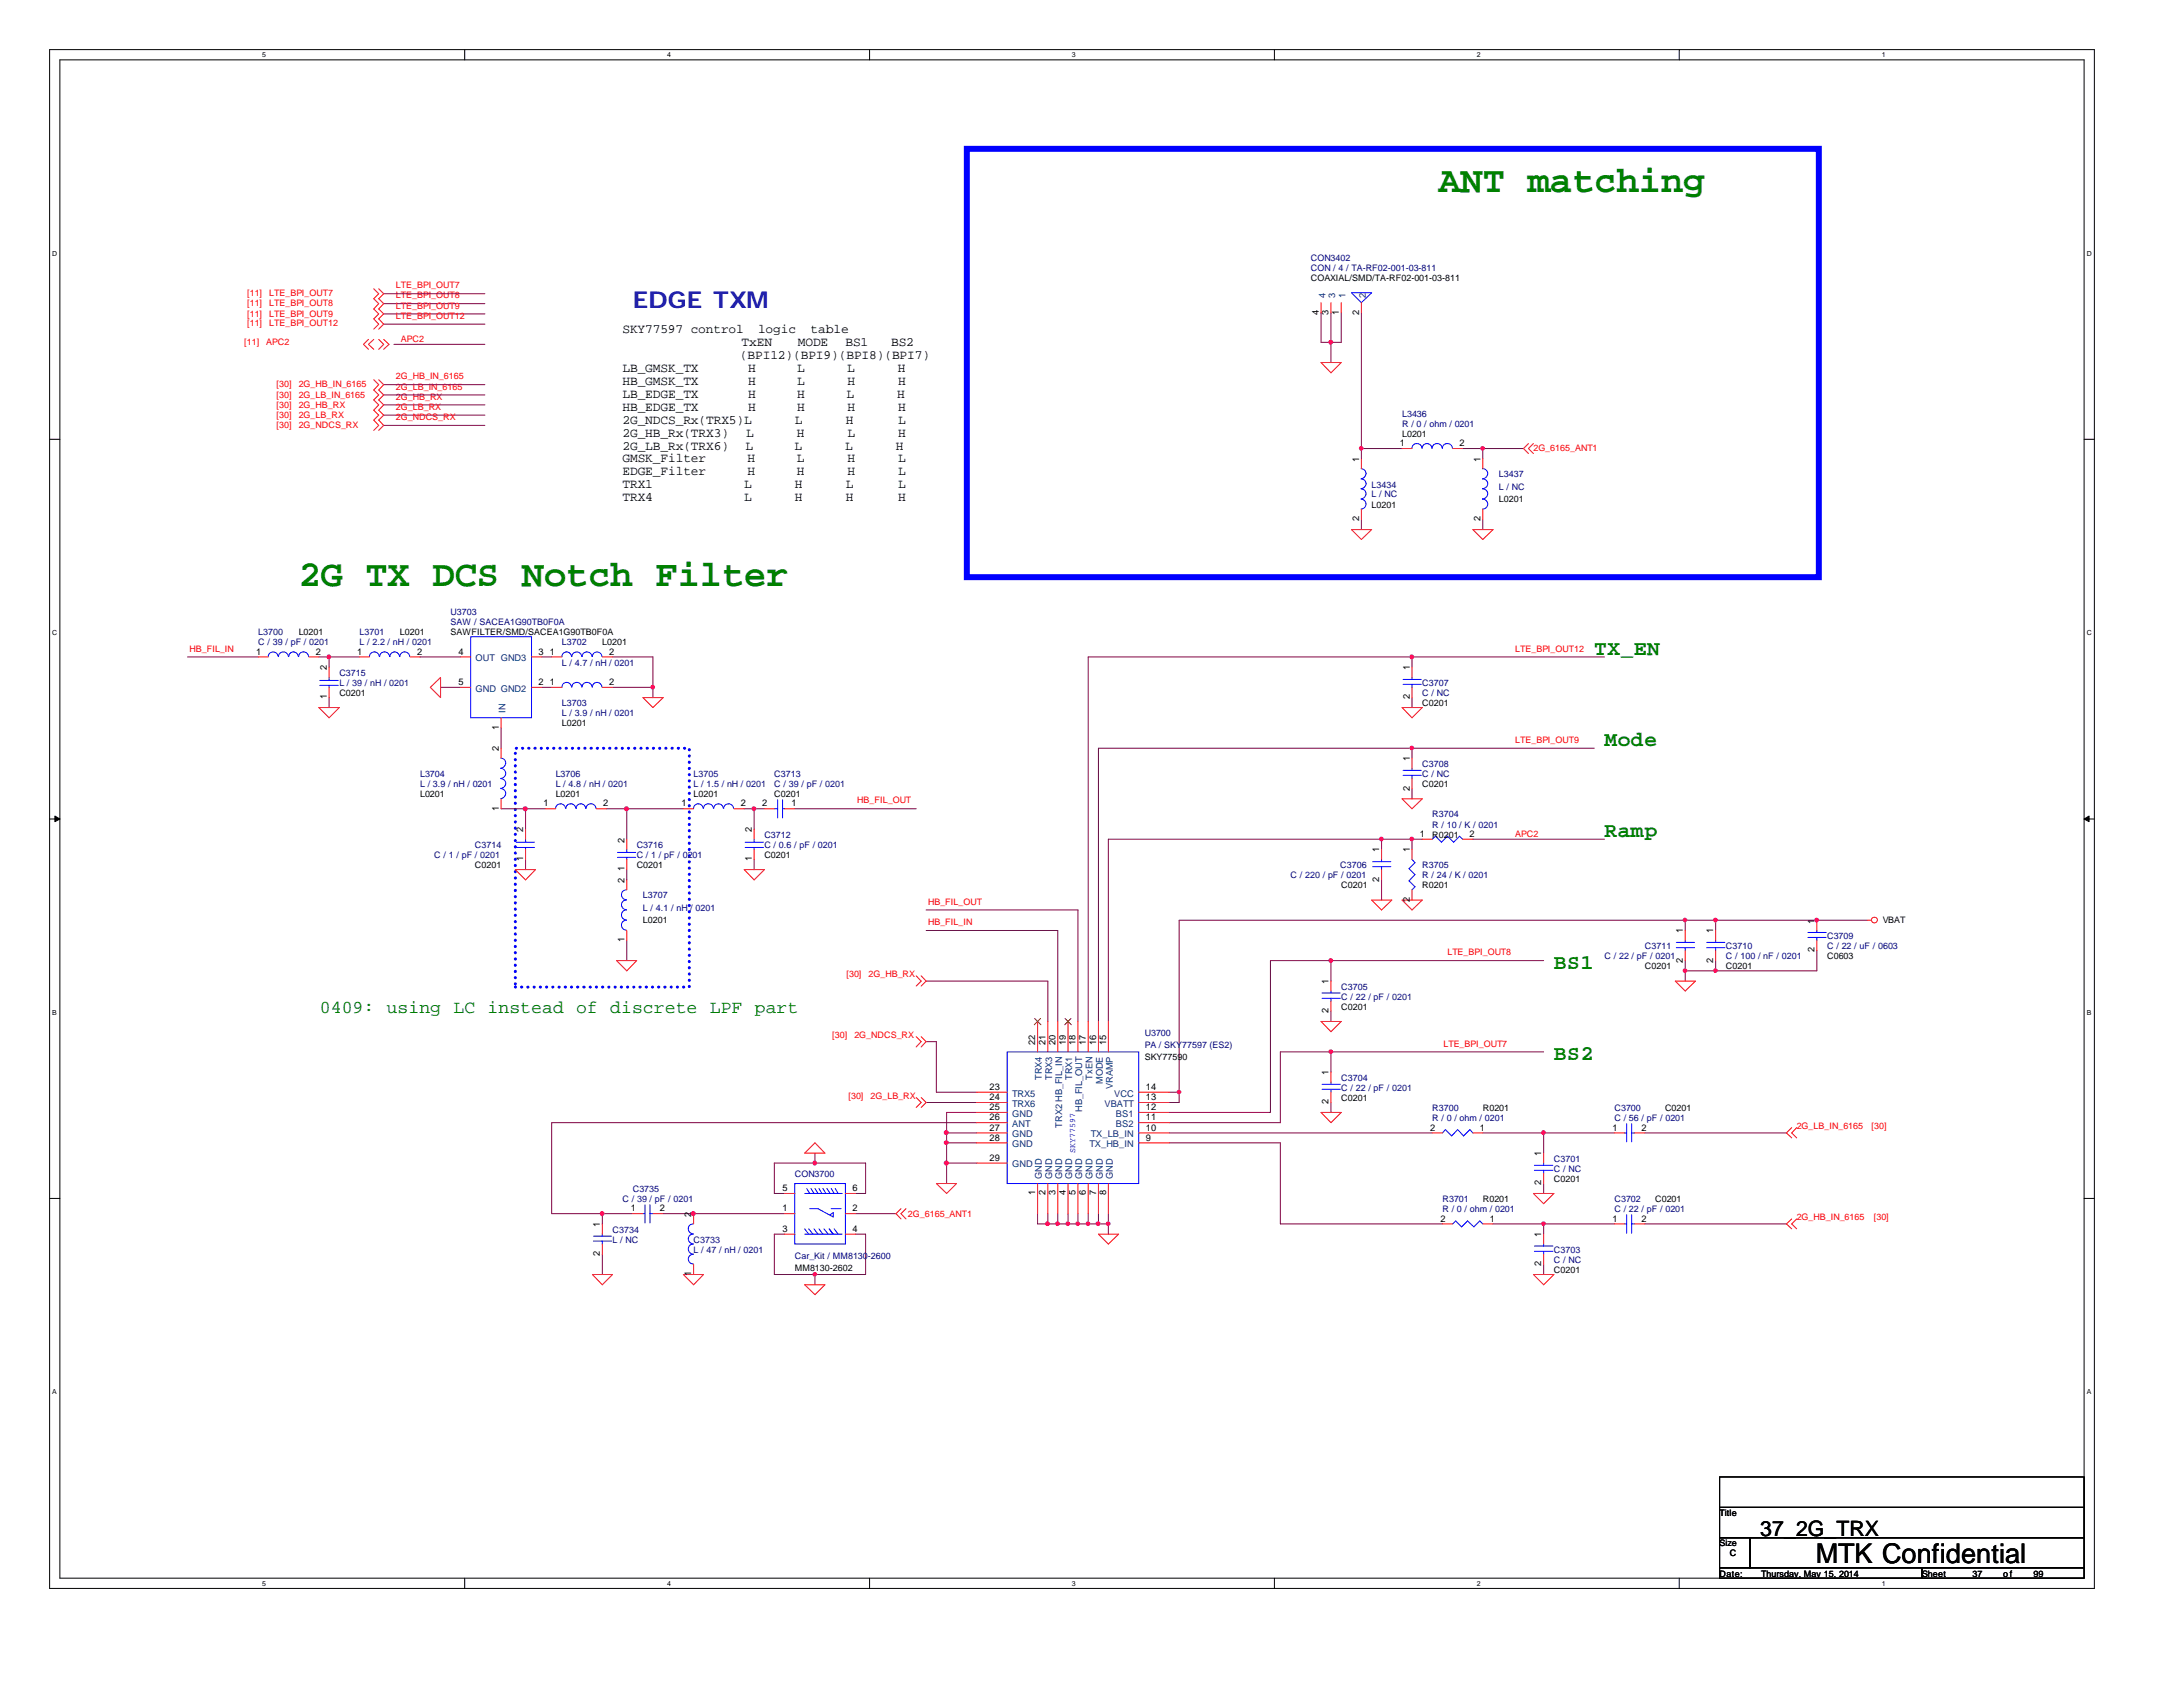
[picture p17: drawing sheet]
<svg xmlns="http://www.w3.org/2000/svg" width="279mm" height="216mm" viewBox="0 0 279 216" stroke-linecap="round" stroke-linejoin="round" font-family="sans-serif">
<defs><g id="words">
<g font-size="4.7" fill="#008000">
<text x="184.1" y="24.6">ANT matching</text>
<text x="38.2" y="75.1">2G TX DCS Notch Filter</text>
</g>
<text font-size="3.5" x="232.4" y="200">MTK Confidential</text>
<text font-size="3" fill="#0000a0" x="81" y="39.4">EDGE TXM</text>
<g font-size="2.7" fill="#008000">
<text x="204" y="83.8">TX_EN</text>
<text x="205.4" y="95.5">Mode</text>
<text x="205.4" y="107.1">Ramp</text>
<text x="198.9" y="124">BS1</text>
<text x="198.9" y="135.6">BS2</text>
</g>
<text font-size="2.7" x="225.3" y="196.6">37_2G_TRX</text>
<text font-size="2.3" fill="#008000" x="40.9" y="129.7">0409: using LC instead of discrete LPF part</text>
<g font-size="1.7">
<text x="79.7" y="42.7">SKY77597 control</text>
<text x="79.7" y="47.6">LB_GMSK_TX</text>
<text x="94.7" y="46">(BPI12)(BPI9)(BPI8)(BPI7)</text>
<text x="94.9" y="44.3">TxEN</text>
<text x="95.8" y="47.6">H</text>
<text x="97" y="42.7">logic</text>
<text x="102" y="47.6">L</text>
<text x="102.1" y="44.3">MODE</text>
<text x="103.7" y="42.7">table</text>
<text x="108.2" y="44.3">BS1</text>
<text x="108.4" y="47.6">L</text>
<text x="114" y="44.3">BS2</text>
<text x="114.9" y="47.6">H</text>
<text x="79.7" y="49.3">HB_GMSK_TX</text>
<text x="79.7" y="50.9">LB_EDGE_TX</text>
<text x="79.7" y="52.6">HB_EDGE_TX</text>
<text x="95.8" y="49.3">H</text>
<text x="95.8" y="50.9">H</text>
<text x="95.8" y="52.6">H</text>
<text x="102" y="49.3">L</text>
<text x="102" y="50.9">H</text>
<text x="102" y="52.6">H</text>
<text x="108.3" y="50.9">L</text>
<text x="108.5" y="49.3">H</text>
<text x="108.5" y="52.6">H</text>
<text x="114.8" y="50.9">H</text>
<text x="114.9" y="49.3">H</text>
<text x="114.9" y="52.6">H</text>
<text x="79.7" y="54.2">2G_NDCS_Rx(TRX5)L</text>
<text x="79.7" y="55.9">2G_HB_Rx(TRX3)</text>
<text x="79.7" y="57.5">2G_LB_Rx(TRX6)</text>
<text x="79.7" y="59.2">GMSK_Filter</text>
<text x="95.4" y="57.5">L</text>
<text x="95.5" y="55.9">L</text>
<text x="95.7" y="59.2">H</text>
<text x="101.7" y="57.5">L</text>
<text x="101.7" y="54.2">L</text>
<text x="102" y="55.9">H</text>
<text x="102" y="59.2">L</text>
<text x="108.2" y="57.5">L</text>
<text x="108.2" y="54.2">H</text>
<text x="108.5" y="55.9">L</text>
<text x="108.5" y="59.2">H</text>
<text x="114.6" y="57.5">H</text>
<text x="114.9" y="54.2">L</text>
<text x="114.9" y="55.9">H</text>
<text x="114.9" y="59.2">L</text>
<text x="79.7" y="60.8">EDGE_Filter</text>
<text x="79.7" y="62.5">TRX1</text>
<text x="79.7" y="64.1">TRX4</text>
<text x="95.2" y="62.5">L</text>
<text x="95.2" y="64.1">L</text>
<text x="95.7" y="60.8">H</text>
<text x="101.7" y="62.5">H</text>
<text x="101.7" y="64.1">H</text>
<text x="102" y="60.8">H</text>
<text x="108.2" y="62.5">L</text>
<text x="108.2" y="64.1">H</text>
<text x="108.5" y="60.8">H</text>
<text x="114.9" y="62.5">L</text>
<text x="114.9" y="64.1">H</text>
<text x="114.9" y="60.8">L</text>
</g>
<g font-size="1.2">
<text x="168.8" y="40.3" transform="rotate(-90 168.8 40.3)">4</text>
<text x="170.1" y="40.3" transform="rotate(-90 170.1 40.3)">3</text>
<text x="171.4" y="40.3" transform="rotate(-90 171.4 40.3)">1</text>
<text x="173.9" y="40.3" transform="rotate(-90 173.9 40.3)">2</text>
<text x="173.9" y="59.1" transform="rotate(-90 173.9 59.1)">1</text>
<text x="179.2" y="57.1">1</text>
<text x="186.8" y="57.1">2</text>
<text x="189.5" y="59.1" transform="rotate(-90 189.5 59.1)">1</text>
<text x="173.9" y="66.7" transform="rotate(-90 173.9 66.7)">2</text>
<text x="189.5" y="66.7" transform="rotate(-90 189.5 66.7)">2</text>
<text x="32.8" y="83.8">1</text>
<text x="40.4" y="83.8">2</text>
<text x="45.7" y="83.8">1</text>
<text x="53.4" y="83.8">2</text>
<text x="58.7" y="83.8">4</text>
<text x="68.9" y="83.8">3</text>
<text x="70.4" y="83.8">1</text>
<text x="78" y="83.8">2</text>
<text x="41.8" y="89.5" transform="rotate(-90 41.8 89.5)">1</text>
<text x="41.8" y="85.8" transform="rotate(-90 41.8 85.8)">2</text>
<text x="58.7" y="87.7">5</text>
<text x="68.9" y="87.7">2</text>
<text x="70.4" y="87.7">1</text>
<text x="78" y="87.7">2</text>
<text x="180.4" y="89.5" transform="rotate(-90 180.4 89.5)">2</text>
<text x="180.4" y="85.8" transform="rotate(-90 180.4 85.8)">1</text>
<text x="63.8" y="93.4" transform="rotate(-90 63.8 93.4)">1</text>
<text x="63.8" y="96.1" transform="rotate(-90 63.8 96.1)">2</text>
<text x="180.4" y="101.2" transform="rotate(-90 180.4 101.2)">2</text>
<text x="180.4" y="97.5" transform="rotate(-90 180.4 97.5)">1</text>
<text x="63.8" y="103.8" transform="rotate(-90 63.8 103.8)">1</text>
<text x="67" y="106.5" transform="rotate(-90 67 106.5)">2</text>
<text x="69.6" y="103.2">1</text>
<text x="77.2" y="103.2">2</text>
<text x="79.9" y="107.8" transform="rotate(-90 79.9 107.8)">2</text>
<text x="87.2" y="103.2">1</text>
<text x="94.8" y="103.2">2</text>
<text x="96.2" y="106.5" transform="rotate(-90 96.2 106.5)">2</text>
<text x="97.5" y="103.2">2</text>
<text x="101.3" y="103.2">1</text>
<text x="181.7" y="107.1">1</text>
<text x="188.1" y="107.1">2</text>
<text x="67" y="110.2" transform="rotate(-90 67 110.2)">1</text>
<text x="79.9" y="113" transform="rotate(-90 79.9 113)">2</text>
<text x="79.9" y="111.5" transform="rotate(-90 79.9 111.5)">1</text>
<text x="96.2" y="110.2" transform="rotate(-90 96.2 110.2)">1</text>
<text x="176.5" y="112.8" transform="rotate(-90 176.5 112.8)">2</text>
<text x="176.5" y="109.1" transform="rotate(-90 176.5 109.1)">1</text>
<text x="180.4" y="109.1" transform="rotate(-90 180.4 109.1)">1</text>
<text x="180.4" y="115.4" transform="rotate(-90 180.4 115.4)">2</text>
<text x="215.4" y="119.5" transform="rotate(-90 215.4 119.5)">1</text>
<text x="219.3" y="119.5" transform="rotate(-90 219.3 119.5)">1</text>
<text x="232.2" y="118.2" transform="rotate(-90 232.2 118.2)">1</text>
<text x="79.9" y="120.6" transform="rotate(-90 79.9 120.6)">1</text>
<text x="170.1" y="125.9" transform="rotate(-90 170.1 125.9)">1</text>
<text x="215.4" y="123.2" transform="rotate(-90 215.4 123.2)">2</text>
<text x="219.3" y="123.2" transform="rotate(-90 219.3 123.2)">2</text>
<text x="232.2" y="121.9" transform="rotate(-90 232.2 121.9)">2</text>
<text x="170.1" y="129.7" transform="rotate(-90 170.1 129.7)">2</text>
<text x="132.5" y="133.7" transform="rotate(-90 132.5 133.7)">22</text>
<text x="133.8" y="133.7" transform="rotate(-90 133.8 133.7)">21</text>
<text x="135.1" y="133.7" transform="rotate(-90 135.1 133.7)">20</text>
<text x="136.4" y="133.7" transform="rotate(-90 136.4 133.7)">19</text>
<text x="137.7" y="133.7" transform="rotate(-90 137.7 133.7)">18</text>
<text x="139" y="133.7" transform="rotate(-90 139 133.7)">17</text>
<text x="140.3" y="133.7" transform="rotate(-90 140.3 133.7)">16</text>
<text x="141.6" y="133.7" transform="rotate(-90 141.6 133.7)">15</text>
<text x="170.1" y="137.6" transform="rotate(-90 170.1 137.6)">1</text>
<text x="126.7" y="139.5">23</text>
<text x="126.7" y="140.8">24</text>
<text x="126.7" y="142.1">25</text>
<text x="126.7" y="143.4">26</text>
<text x="146.6" y="143.4">11</text>
<text x="146.6" y="142.1">12</text>
<text x="146.6" y="140.8">13</text>
<text x="146.6" y="139.5">14</text>
<text x="170.1" y="141.3" transform="rotate(-90 170.1 141.3)">2</text>
<text x="126.7" y="144.7">27</text>
<text x="126.7" y="146">28</text>
<text x="126.7" y="148.5">29</text>
<text x="146.6" y="146">9</text>
<text x="146.6" y="144.7">10</text>
<text x="183" y="144.7">2</text>
<text x="189.4" y="144.7">1</text>
<text x="197.3" y="148" transform="rotate(-90 197.3 148)">1</text>
<text x="206.4" y="144.7">1</text>
<text x="210.1" y="144.7">2</text>
<text x="80.7" y="155">1</text>
<text x="84.5" y="155">2</text>
<text x="88.5" y="155.7" transform="rotate(-90 88.5 155.7)">2</text>
<text x="100.2" y="155">1</text>
<text x="100.2" y="152.4">5</text>
<text x="109.1" y="155">2</text>
<text x="109.1" y="152.4">6</text>
<text x="132.5" y="153" transform="rotate(-90 132.5 153)">1</text>
<text x="133.8" y="153" transform="rotate(-90 133.8 153)">2</text>
<text x="135.1" y="153" transform="rotate(-90 135.1 153)">3</text>
<text x="136.4" y="153" transform="rotate(-90 136.4 153)">4</text>
<text x="137.7" y="153" transform="rotate(-90 137.7 153)">5</text>
<text x="139" y="153" transform="rotate(-90 139 153)">6</text>
<text x="140.3" y="153" transform="rotate(-90 140.3 153)">7</text>
<text x="141.6" y="153" transform="rotate(-90 141.6 153)">8</text>
<text x="197.3" y="151.7" transform="rotate(-90 197.3 151.7)">2</text>
<text x="76.8" y="160.7" transform="rotate(-90 76.8 160.7)">2</text>
<text x="76.8" y="157.1" transform="rotate(-90 76.8 157.1)">1</text>
<text x="100.2" y="157.6">3</text>
<text x="109.1" y="157.6">4</text>
<text x="184.4" y="156.3">2</text>
<text x="190.7" y="156.3">1</text>
<text x="197.3" y="158.3" transform="rotate(-90 197.3 158.3)">1</text>
<text x="206.4" y="156.3">1</text>
<text x="210.1" y="156.3">2</text>
<text x="88.5" y="163.3" transform="rotate(-90 88.5 163.3)">1</text>
<text x="197.3" y="162.1" transform="rotate(-90 197.3 162.1)">2</text>
</g>
<g font-size="1.2" fill="#004080">
<text x="169.6" y="38.1" transform="rotate(-90 169.6 38.1)">4</text>
<text x="170.9" y="38.1" transform="rotate(-90 170.9 38.1)">3</text>
<text x="172.2" y="38.1" transform="rotate(-90 172.2 38.1)">1</text>
<text x="174.8" y="38.1" transform="rotate(-90 174.8 38.1)">2</text>
<text x="60.9" y="84.6">OUT GND3</text>
<text x="60.9" y="88.5">GND GND2</text>
<text x="64.7" y="91.2" transform="rotate(-90 64.7 91.2)">IN</text>
<text x="129.5" y="140.3">TRX5</text>
<text x="129.5" y="141.6">TRX6</text>
<text x="129.5" y="142.9">GND</text>
<text x="133.3" y="138.2" transform="rotate(-90 133.3 138.2)">TRX4</text>
<text x="134.7" y="138.2" transform="rotate(-90 134.7 138.2)">TRX3</text>
<text x="137.2" y="138.2" transform="rotate(-90 137.2 138.2)">TRX1</text>
<text x="138.5" y="142.3" transform="rotate(-90 138.5 142.3)">HB_FIL_OUT</text>
<text x="139.8" y="138.2" transform="rotate(-90 139.8 138.2)">TxEN</text>
<text x="141.1" y="138.7" transform="rotate(-90 141.1 138.7)">MODE</text>
<text x="141.4" y="141.6">VBATT</text>
<text x="142.4" y="139.4" transform="rotate(-90 142.4 139.4)">VRAMP</text>
<text x="142.6" y="140.3">VCC</text>
<text x="142.8" y="142.9">BS1</text>
<text x="129.5" y="144.2">ANT</text>
<text x="129.5" y="145.5">GND</text>
<text x="129.5" y="146.8">GND</text>
<text x="129.5" y="149.4">GND</text>
<text x="135.9" y="144.3" transform="rotate(-90 135.9 144.3)">TRX2 HB_FIL_IN</text>
<text x="139.4" y="146.8">TX_HB_IN</text>
<text x="139.6" y="145.5">TX_LB_IN</text>
<text x="142.8" y="144.2">BS2</text>
<text x="133.3" y="150.8" transform="rotate(-90 133.3 150.8)">GND</text>
<text x="134.7" y="150.8" transform="rotate(-90 134.7 150.8)">GND</text>
<text x="135.9" y="150.8" transform="rotate(-90 135.9 150.8)">GND</text>
<text x="137.2" y="150.8" transform="rotate(-90 137.2 150.8)">GND</text>
<text x="138.5" y="150.8" transform="rotate(-90 138.5 150.8)">GND</text>
<text x="139.8" y="150.8" transform="rotate(-90 139.8 150.8)">GND</text>
<text x="141.1" y="150.8" transform="rotate(-90 141.1 150.8)">GND</text>
<text x="142.4" y="150.8" transform="rotate(-90 142.4 150.8)">GND</text>
</g>
<g font-size="1.1" fill="#000080">
<text x="167.8" y="33.4">CON3402</text>
<text x="167.8" y="34.7">CON / 4 / TA-RF02-001-03-811</text>
<text x="179.5" y="53.3">L3436</text>
<text x="179.5" y="54.6">R / 0 / ohm / 0201</text>
<text x="175.6" y="62.4">L3434</text>
<text x="175.6" y="63.7">L / NC</text>
<text x="191.9" y="61.1">L3437</text>
<text x="191.9" y="62.7">L / NC</text>
<text x="33.1" y="81.3">L3700</text>
<text x="33.1" y="82.6">C / 39 / pF / 0201</text>
<text x="46" y="81.3">L3701</text>
<text x="46" y="82.6">L / 2.2 / nH / 0201</text>
<text x="57.7" y="78.7">U3703</text>
<text x="57.7" y="80">SAW / SACEA1G90TB0F0A</text>
<text x="71.9" y="82.6">L3702</text>
<text x="43.4" y="86.5">C3715</text>
<text x="43.4" y="87.8">L / 39 / nH / 0201</text>
<text x="71.9" y="85.2">L / 4.7 / nH / 0201</text>
<text x="182" y="87.8">C3707</text>
<text x="182" y="89.1">C / NC</text>
<text x="71.9" y="90.4">L3703</text>
<text x="71.9" y="91.7">L / 3.9 / nH / 0201</text>
<text x="53.8" y="99.4">L3704</text>
<text x="53.8" y="100.8">L / 3.9 / nH / 0201</text>
<text x="71.1" y="99.4">L3706</text>
<text x="71.1" y="100.8">L / 4.8 / nH / 0201</text>
<text x="88.8" y="99.4">L3705</text>
<text x="88.8" y="100.8">L / 1.5 / nH / 0201</text>
<text x="99.1" y="99.4">C3713</text>
<text x="99.1" y="100.8">C / 39 / pF / 0201</text>
<text x="182" y="98.1">C3708</text>
<text x="182" y="99.4">C / NC</text>
<text x="97.8" y="107.2">C3712</text>
<text x="183.3" y="104.6">R3704</text>
<text x="183.3" y="105.9">R / 10 / K / 0201</text>
<text x="55.6" y="109.8">C / 1 / pF / 0201</text>
<text x="60.8" y="108.5">C3714</text>
<text x="81.5" y="108.5">C3716</text>
<text x="81.5" y="109.8">C / 1 / pF / 0201</text>
<text x="97.8" y="108.5">C / 0.6 / pF / 0201</text>
<text x="165.2" y="112.4">C / 220 / pF / 0201</text>
<text x="171.5" y="111.1">C3706</text>
<text x="182" y="111.1">R3705</text>
<text x="182" y="112.4">R / 24 / K / 0201</text>
<text x="82.3" y="115">L3707</text>
<text x="82.3" y="116.5">L / 4.1 / nH</text>
<text x="88.4" y="116.5">/ 0201</text>
<text x="205.4" y="122.8">C / 22 / pF / 0201</text>
<text x="210.5" y="121.5">C3711</text>
<text x="220.9" y="121.5">C3710</text>
<text x="220.9" y="122.8">C / 100 / nF / 0201</text>
<text x="233.8" y="120.2">C3709</text>
<text x="233.8" y="121.5">C / 22 / uF / 0603</text>
<text x="171.7" y="126.7">C3705</text>
<text x="171.7" y="127.9">C / 22 / pF / 0201</text>
<text x="146.5" y="132.6">U3700</text>
<text x="146.5" y="134.2">PA / SKY77597 (ES2)</text>
<text x="171.7" y="138.3">C3704</text>
<text x="171.7" y="139.6">C / 22 / pF / 0201</text>
<text x="183.3" y="142.2">R3700</text>
<text x="183.3" y="143.5">R / 0 / ohm / 0201</text>
<text x="206.6" y="142.2">C3700</text>
<text x="206.6" y="143.5">C / 56 / pF / 0201</text>
<text x="198.9" y="148.7">C3701</text>
<text x="198.9" y="149.9">C / NC</text>
<text x="79.7" y="153.8">C / 39 / pF / 0201</text>
<text x="81" y="152.6">C3735</text>
<text x="101.7" y="150.6">CON3700</text>
<text x="184.6" y="153.8">R3701</text>
<text x="184.6" y="155.2">R / 0 / ohm / 0201</text>
<text x="206.6" y="153.8">C3702</text>
<text x="206.6" y="155.2">C / 22 / pF / 0201</text>
<text x="78.4" y="157.7">C3734</text>
<text x="78.4" y="159">L / NC</text>
<text x="88.8" y="159">C3733</text>
<text x="88.8" y="160.3">L / 47 / nH / 0201</text>
<text x="101.7" y="161.1">Car_Kit / MM8130-2600</text>
<text x="198.9" y="160.3">C3703</text>
<text x="198.9" y="161.6">C / NC</text>
</g>
<g font-size="1.1">
<text x="167.8" y="36">COAXIAL/SMD/TA-RF02-001-03-811</text>
<text x="179.5" y="55.9">L0201</text>
<text x="175.6" y="65">L0201</text>
<text x="191.9" y="64.2">L0201</text>
<text x="38.2" y="81.3">L0201</text>
<text x="51.2" y="81.3">L0201</text>
<text x="57.7" y="81.3">SAWFILTER/SMD/SACEA1G90TB0F0A</text>
<text x="77.1" y="82.6">L0201</text>
<text x="43.4" y="89.1">C0201</text>
<text x="71.9" y="93">L0201</text>
<text x="182" y="90.4">C0201</text>
<text x="182" y="100.8">C0201</text>
<text x="53.8" y="102">L0201</text>
<text x="71.1" y="102">L0201</text>
<text x="88.8" y="102">L0201</text>
<text x="99.1" y="102">C0201</text>
<text x="183.3" y="107.2">R0201</text>
<text x="60.8" y="111.1">C0201</text>
<text x="81.5" y="111.1">C0201</text>
<text x="97.8" y="109.8">C0201</text>
<text x="171.7" y="113.7">C0201</text>
<text x="182" y="113.7">R0201</text>
<text x="82.3" y="118.1">L0201</text>
<text x="241" y="118.1">VBAT</text>
<text x="210.5" y="124">C0201</text>
<text x="220.9" y="124">C0201</text>
<text x="233.8" y="122.8">C0603</text>
<text x="171.7" y="129.2">C0201</text>
<text x="146.5" y="135.7">SKY77590</text>
<text x="171.7" y="140.9">C0201</text>
<text x="189.8" y="142.2">R0201</text>
<text x="213.1" y="142.2">C0201</text>
<text x="189.8" y="153.8">R0201</text>
<text x="198.9" y="151.3">C0201</text>
<text x="211.8" y="153.8">C0201</text>
<text x="101.7" y="162.6">MM8130-2602</text>
<text x="198.9" y="162.9">C0201</text>
<text x="220.1" y="194">Title</text>
<text x="220.1" y="197.9">Size</text>
<text x="220.1" y="201.8">Date:</text>
<text x="221.4" y="199.2">C</text>
<text x="225.4" y="201.8">Thursday, May 15, 2014</text>
<text x="246" y="201.8">Sheet</text>
<text x="252.5" y="201.8">37</text>
<text x="256.4" y="201.8">o f</text>
<text x="260.3" y="201.8">99</text>
</g>
<g font-size="1.1" fill="#f00">
<text x="31.6" y="37.9">[11]</text>
<text x="31.6" y="39.2">[11]</text>
<text x="31.6" y="41.8">[11]</text>
<text x="31.6" y="40.5">[11]</text>
<text x="34.5" y="37.9">LTE_BPI_OUT7</text>
<text x="34.5" y="39.2">LTE_BPI_OUT8</text>
<text x="34.5" y="41.8">LTE_BPI_OUT12</text>
<text x="34.5" y="40.5">LTE_BPI_OUT9</text>
<text x="50.7" y="38.2">LTE_BPI_OUT8</text>
<text x="50.7" y="39.5">LTE_BPI_OUT9</text>
<text x="50.7" y="40.8">LTE_BPI_OUT12</text>
<text x="50.7" y="36.9">LTE_BPI_OUT7</text>
<text x="31.2" y="44.1">[11]</text>
<text x="34.1" y="44.1">APC2</text>
<text x="51.3" y="43.8">APC2</text>
<text x="35.4" y="52.2">[30]</text>
<text x="35.4" y="53.5">[30]</text>
<text x="35.4" y="50.9">[30]</text>
<text x="35.4" y="49.6">[30]</text>
<text x="38.2" y="52.2">2G_HB_RX</text>
<text x="38.2" y="53.5">2G_LB_RX</text>
<text x="38.2" y="50.9">2G_LB_IN_6165</text>
<text x="38.2" y="49.6">2G_HB_IN_6165</text>
<text x="50.7" y="51.1">2G_HB_RX</text>
<text x="50.7" y="52.5">2G_LB_RX</text>
<text x="50.7" y="53.8">2G_NDCS_RX</text>
<text x="50.7" y="49.9">2G_LB_IN_6165</text>
<text x="50.7" y="48.6">2G_HB_IN_6165</text>
<text x="35.4" y="54.7">[30]</text>
<text x="38.2" y="54.7">2G_NDCS_RX</text>
<text x="196.3" y="57.7">2G_6165_ANT1</text>
<text x="24.3" y="83.4">HB_FIL_IN</text>
<text x="193.9" y="83.4">LTE_BPI_OUT12</text>
<text x="193.9" y="95.1">LTE_BPI_OUT9</text>
<text x="109.7" y="102.8">HB_FIL_OUT</text>
<text x="193.9" y="107.1">APC2</text>
<text x="118.8" y="115.8">HB_FIL_OUT</text>
<text x="118.8" y="118.4">HB_FIL_IN</text>
<text x="108.3" y="125.1">[30]</text>
<text x="111.2" y="125.1">2G_HB_RX</text>
<text x="185.3" y="122.3">LTE_BPI_OUT8</text>
<text x="106.5" y="132.8">[30]</text>
<text x="109.3" y="132.8">2G_NDCS_RX</text>
<text x="184.7" y="133.9">LTE_BPI_OUT7</text>
<text x="108.6" y="140.6">[30]</text>
<text x="111.4" y="140.6">2G_LB_RX</text>
<text x="230" y="144.5">2G_LB_IN_6165</text>
<text x="239.5" y="144.5">[30]</text>
<text x="116.2" y="155.8">2G_6165_ANT1</text>
<text x="230" y="156.2">2G_HB_IN_6165</text>
<text x="239.8" y="156.2">[30]</text>
</g>
<text font-size="1.1" fill="#00f" x="137.6" y="147.6" transform="rotate(-90 137.6 147.6)">SKY77597</text>
<g font-size=".9">
<text x="33.6" y="7.3">5</text>
<text x="85.4" y="7.3">4</text>
<text x="137.2" y="7.3">3</text>
<text x="189" y="7.3">2</text>
<text x="240.8" y="7.3">1</text>
<text x="6.7" y="32.7">D</text>
<text x="267.1" y="32.7">D</text>
<text x="6.7" y="81.3">C</text>
<text x="267.1" y="81.3">C</text>
<text x="6.7" y="129.9">B</text>
<text x="267.1" y="129.9">B</text>
<text x="6.7" y="178.4">A</text>
<text x="267.1" y="178.4">A</text>
<text x="33.6" y="202.9">5</text>
<text x="85.4" y="202.9">4</text>
<text x="137.2" y="202.9">3</text>
<text x="189" y="202.9">2</text>
<text x="240.8" y="202.9">1</text>
</g>
</g></defs>
<path d="M6.3 6.3h261.8v197h-261.8zM7.7 7.7h259v194.3h-259z" fill="none" stroke="#000" stroke-width=".13"/>
<g fill="#fff">
<path d="M33.6 6.5h.5v1h-.5z"/>
<path d="M33.6 202.1h.5v1.1h-.5z"/>
</g>
<path d="M59.5 6.3v1.4M59.5 202v1.3" fill="none" stroke="#000" stroke-width=".13"/>
<g fill="#fff">
<path d="M85.4 6.5h.5v1h-.5z"/>
<path d="M85.4 202.1h.5v1.1h-.5z"/>
</g>
<path d="M111.3 6.3v1.4M111.3 202v1.3" fill="none" stroke="#000" stroke-width=".13"/>
<g fill="#fff">
<path d="M137.2 6.5h.5v1h-.5z"/>
<path d="M137.2 202.1h.5v1.1h-.5z"/>
</g>
<path d="M163.1 6.3v1.4M163.1 202v1.3" fill="none" stroke="#000" stroke-width=".13"/>
<g fill="#fff">
<path d="M189 6.5h.5v1h-.5z"/>
<path d="M189 202.1h.5v1.1h-.5z"/>
</g>
<path d="M214.9 6.3v1.4M214.9 202v1.3" fill="none" stroke="#000" stroke-width=".13"/>
<g fill="#fff">
<path d="M240.8 6.5h.5v1h-.5z"/>
<path d="M240.8 202.1h.5v1.1h-.5z"/>
<path d="M6.7 31.9h.6v1h-.6z"/>
<path d="M267.1 31.9h.6v1h-.6z"/>
<path d="M6.7 80.5h.6v1h-.6z"/>
<path d="M267.1 80.5h.6v1h-.6z"/>
</g>
<path d="M6.3 56.2h1.4M266.7 56.2h1.4" fill="none" stroke="#000" stroke-width=".13"/>
<g fill="#fff">
<path d="M6.7 129.1h.6v1h-.6z"/>
<path d="M267.1 129.1h.6v1h-.6z"/>
</g>
<path d="M6.3 104.8h1.4M266.7 104.8h1.4" fill="none" stroke="#000" stroke-width=".13"/>
<g fill="#000" stroke="#000" stroke-width=".13">
<path d="M7 104.4l.7 .4-.7 .4z" fill-rule="evenodd"/>
<path d="M266.7 104.8l.7-.4v.8z" fill-rule="evenodd"/>
</g>
<g fill="#fff">
<path d="M6.7 177.6h.5v1h-.5z"/>
<path d="M267.1 177.6h.5v1h-.5z"/>
</g>
<path d="M6.3 153.4h1.4M266.7 153.4h1.4M220.1 189h46.6v3.9h-46.6zM220.1 192.9h46.6v3.9h-46.6zM220.1 196.8h3.9v3.9h-3.9zM224 196.8h42.7v3.9h-42.7zM220.1 200.7h25.9v1.3h-25.9zM246 200.7h20.7v1.3h-20.7z" fill="none" stroke="#000" stroke-width=".13"/>
<path d="M66 95.8h22.2v30.5h-22.2z" fill="none" stroke="#00f" stroke-width=".38" stroke-dasharray="0 .8"/>
<path d="M123.7 19h109.1v54.9h-109.1z" fill="none" stroke="#00f" stroke-width=".76"/>
<g fill="none" stroke="#800040" stroke-width=".13">
<path d="M49.1 38.9h13M49.1 37.6h13M49.1 40.2h13M49.1 41.5h13M49.1 51.8h13M49.1 53.1h13M49.1 54.4h13M49.1 50.5h13M49.1 49.2h13M50.4 44.1h11.7M169.1 40v3.8h2.6v-3.8M170.3 40v6.4"/>
<path d="M174.2 57.4h5.3M174.2 40v18.7M187.2 57.4h7.8M189.8 57.4v1.3M174.2 66.5v1.3M189.8 66.5v1.3M24 84.1h9.1M40.8 84.1h5.2M42.1 84.1v1.3M42.1 89.3v1.3M53.8 84.1h5.2M56.4 88h2.6"/>
<path d="M64.1 93.2v2.6M69.3 84.1h1.3M69.3 88h1.3M78.4 84.1h5.2v5.2M78.4 88h5.2M180.7 84.1v1.3M180.7 89.3v1.3M180.7 95.8v1.2M204 95.8h-63.4v34.9M205.4 84.1h-66.1v46.6M64.1 103.5h5.7M67.3 103.5v2.6"/>
<path d="M67.3 110v1.3M77.6 103.5h9.9M80.2 103.5v3.9M80.2 111.3v1.3M95.2 103.5h2.6M96.5 103.5v2.6M96.5 110v1.3M101.7 103.5h15.6M118.5 116.5h19.5v14.2M118.5 119.1h16.9v11.6M176.8 107.4v1.3M176.8 112.6v2.6"/>
<path d="M180.7 100.9v1.3M180.7 107.4v1.3M182 107.4h-40.1v23.3M188.5 107.4h16.9M215.7 117.8v1.3M219.6 117.8v1.3M239 117.8h-88.1v23.3h-1.3M80.2 120.4v2.5M118.5 125.6h15.6v5.1M118.5 133.3h1.3v6.5h5.2M149.6 139.8h1.3M170.3 122.9v2.7"/>
<path d="M170.3 129.4v1.3M170.3 134.6v2.6M197.6 134.6h-33.7v9.1h-14.3M197.6 122.9h-35v19.5h-13M215.7 122.9v2.7M219.6 122.9v1.3M232.5 121.7v2.5h-16.8M77.1 155.3v1.3M84.9 155.3h15.5M100.4 152.7h-1.3v-3.9h11.7v3.9h-1.3M100.4 157.9h-1.3v5.2h11.7v-5.2h-1.3M104.3 147.6v1.2"/>
<path d="M109.5 155.3h5.2M118.5 141.1h6.5M121.2 145h3.8M121.2 148.8h3.8M121.2 146.3h3.8M125 142.4h-3.8v9.1M125 143.7h-54.4v11.6h10.4M132.8 155.3v1.3h9.1M134.1 155.3v1.3M135.4 155.3v1.3M136.7 155.3v1.3M138 155.3v1.3"/>
<path d="M139.3 155.3v1.3M140.6 155.3v1.3M141.9 155.3v2.6M149.6 145h33.7M149.6 146.3h14.3v10.3h20.7M170.3 141.1v1.3M189.8 145h16.8M191.1 156.6h15.5M197.6 145v2.6M197.6 151.5v1.2M197.6 156.6v1.3M210.5 145h18.1"/>
<path d="M210.5 156.6h18.1M77.1 160.5v2.6M104.3 163.1v1.3M197.6 161.8v1.3"/>
</g>
<g fill="#f0f" stroke="#f0f" stroke-width=".13">
<path d="M170.2 134.4h.3l.1 .2-.1 .2h-.2h-.1z" fill-rule="evenodd"/>
<path d="M170.2 122.7h.1l.2 .1v.3l-.2 .1-.1-.1z" fill-rule="evenodd"/>
<path d="M180.5 107.2h.4v.2v.1l-.2 .1-.2-.1z" fill-rule="evenodd"/>
<path d="M215.5 117.6h.3l.1 .1-.1 .2-.2 .1-.1-.1z" fill-rule="evenodd"/>
<path d="M232.3 117.6h.4v.1v.2l-.2 .1-.2-.1z" fill-rule="evenodd"/>
<path d="M219.4 117.6h.3l.1 .1-.1 .2-.2 .1-.1-.1z" fill-rule="evenodd"/>
<path d="M219.4 124.1h.3l.1 .1-.1 .2-.2 .1-.1-.1z" fill-rule="evenodd"/>
<path d="M215.5 124.1h.3l.1 .1-.1 .2-.2 .1-.1-.1z" fill-rule="evenodd"/>
<path d="M150.7 139.6h.4v.1v.2l-.2 .1-.2-.1z" fill-rule="evenodd"/>
<path d="M180.5 83.9l.2-.1 .2 .1v.3l-.2 .1-.2-.1z" fill-rule="evenodd"/>
<path d="M180.5 95.6h.4v.1v.2l-.2 .1-.2-.1z" fill-rule="evenodd"/>
<path d="M141.7 156.4h.3l.1 .2-.1 .2h-.2h-.1z" fill-rule="evenodd"/>
<path d="M137.8 156.4h.3l.1 .2-.1 .2h-.2h-.1z" fill-rule="evenodd"/>
<path d="M136.5 156.4h.3l.1 .2-.1 .2h-.1h-.2z" fill-rule="evenodd"/>
<path d="M139.1 156.4h.3l.1 .2-.1 .2h-.2h-.1z" fill-rule="evenodd"/>
<path d="M135.2 156.4h.3l.1 .2-.1 .2h-.2h-.1z" fill-rule="evenodd"/>
<path d="M76.9 155.1h.1l.3 .1-.1 .3-.2 .1-.1-.1z" fill-rule="evenodd"/>
<path d="M170.2 43.6h.3l.1 .2-.1 .1-.2 .1-.1-.1z" fill-rule="evenodd"/>
<path d="M170.2 43.6h.3l.1 .2-.1 .1-.2 .1-.1-.1z" fill-rule="evenodd"/>
<path d="M174 57.2h.4l.1 .2-.1 .1-.2 .1-.2-.1z" fill-rule="evenodd"/>
<path d="M189.6 57.2h.3l.1 .2-.1 .1-.2 .1-.1-.1z" fill-rule="evenodd"/>
<path d="M104.1 148.7l.2-.1 .2 .1-.1 .3-.1 .1-.2-.1z" fill-rule="evenodd"/>
<path d="M176.6 107.2h.4v.2v.1l-.2 .1-.2-.1z" fill-rule="evenodd"/>
<path d="M104.1 162.9h.3l.1 .2-.1 .1-.1 .1-.2-.1z" fill-rule="evenodd"/>
<path d="M96.3 103.3h.2l.2 .1v.3l-.2 .1-.2-.1z" fill-rule="evenodd"/>
<path d="M41.9 83.9l.2-.1 .2 .1v.3l-.2 .1-.2-.1z" fill-rule="evenodd"/>
<path d="M83.4 87.8h.3l.1 .1-.1 .2-.2 .1-.1-.1z" fill-rule="evenodd"/>
<path d="M197.4 144.8l.1-.1 .2 .1v.3l-.2 .1-.1-.1z" fill-rule="evenodd"/>
<path d="M197.4 156.4h.3l.1 .2-.1 .2h-.2h-.1z" fill-rule="evenodd"/>
<path d="M170.2 134.4h.3l.1 .2-.1 .2h-.2h-.1z" fill-rule="evenodd"/>
<path d="M170.2 122.7h.1l.2 .1v.3l-.2 .1-.1-.1z" fill-rule="evenodd"/>
<path d="M180.5 107.2h.4v.2v.1l-.2 .1-.2-.1z" fill-rule="evenodd"/>
<path d="M215.5 117.6h.3l.1 .1-.1 .2-.2 .1-.1-.1z" fill-rule="evenodd"/>
<path d="M232.3 117.6h.4v.1v.2l-.2 .1-.2-.1z" fill-rule="evenodd"/>
<path d="M219.4 117.6h.3l.1 .1-.1 .2-.2 .1-.1-.1z" fill-rule="evenodd"/>
<path d="M219.4 124.1h.3l.1 .1-.1 .2-.2 .1-.1-.1z" fill-rule="evenodd"/>
<path d="M215.5 124.1h.3l.1 .1-.1 .2-.2 .1-.1-.1z" fill-rule="evenodd"/>
<path d="M150.7 139.6h.4v.1v.2l-.2 .1-.2-.1z" fill-rule="evenodd"/>
<path d="M180.5 83.9l.2-.1 .2 .1v.3l-.2 .1-.2-.1z" fill-rule="evenodd"/>
<path d="M180.5 95.6h.4v.1v.2l-.2 .1-.2-.1z" fill-rule="evenodd"/>
<path d="M141.7 156.4h.3l.1 .2-.1 .2h-.2h-.1z" fill-rule="evenodd"/>
<path d="M137.8 156.4h.3l.1 .2-.1 .2h-.2h-.1z" fill-rule="evenodd"/>
<path d="M136.5 156.4h.3l.1 .2-.1 .2h-.1h-.2z" fill-rule="evenodd"/>
<path d="M139.1 156.4h.3l.1 .2-.1 .2h-.2h-.1z" fill-rule="evenodd"/>
<path d="M135.2 156.4h.3l.1 .2-.1 .2h-.2h-.1z" fill-rule="evenodd"/>
<path d="M76.9 155.1h.1l.3 .1-.1 .3-.2 .1-.1-.1z" fill-rule="evenodd"/>
<path d="M170.2 43.6h.3l.1 .2-.1 .1-.2 .1-.1-.1z" fill-rule="evenodd"/>
<path d="M170.2 43.6h.3l.1 .2-.1 .1-.2 .1-.1-.1z" fill-rule="evenodd"/>
<path d="M174 57.2h.4l.1 .2-.1 .1-.2 .1-.2-.1z" fill-rule="evenodd"/>
<path d="M189.6 57.2h.3l.1 .2-.1 .1-.2 .1-.1-.1z" fill-rule="evenodd"/>
<path d="M104.1 148.7l.2-.1 .2 .1-.1 .3-.1 .1-.2-.1z" fill-rule="evenodd"/>
<path d="M176.6 107.2h.4v.2v.1l-.2 .1-.2-.1z" fill-rule="evenodd"/>
<path d="M104.1 162.9h.3l.1 .2-.1 .1-.1 .1-.2-.1z" fill-rule="evenodd"/>
<path d="M96.3 103.3h.2l.2 .1v.3l-.2 .1-.2-.1z" fill-rule="evenodd"/>
<path d="M41.9 83.9l.2-.1 .2 .1v.3l-.2 .1-.2-.1z" fill-rule="evenodd"/>
<path d="M83.4 87.8h.3l.1 .1-.1 .2-.2 .1-.1-.1z" fill-rule="evenodd"/>
<path d="M197.4 144.8l.1-.1 .2 .1v.3l-.2 .1-.1-.1z" fill-rule="evenodd"/>
<path d="M197.4 156.4h.3l.1 .2-.1 .2h-.2h-.1z" fill-rule="evenodd"/>
<circle cx="140.5" cy="156.6" r=".25"/>
<circle cx="134.1" cy="156.6" r=".25"/>
<circle cx="121.1" cy="148.8" r=".26"/>
<circle cx="121.1" cy="146.2" r=".25"/>
<circle cx="121.1" cy="145" r=".26"/>
<circle cx="88.7" cy="155.3" r=".26"/>
<circle cx="80.2" cy="103.5" r=".26"/>
<circle cx="67.2" cy="103.5" r=".26"/>
</g>
<g fill="none" stroke="#f00" stroke-width=".13">
<path d="M47.8 37l.7 .6-.7 .6 .7 .7-.7 .6 .7 .7-.7 .6 .7 .7-.7 .6M48.5 37l.6 .6-.6 .6 .6 .7-.6 .6 .6 .7-.6 .6 .6 .7-.6 .6M169.1 38.7v1.3M170.3 38.7v1.3M171.7 38.7v1.3M174.2 38.7v1.3M47.2 43.4l-.7 .7 .7 .6M47.8 48.6l.7 .6-.7 .7 .7 .6-.7 .7 .7 .6-.7 .7 .7 .6-.7 .7 .7 .6-.7 .7M47.8 43.4l-.6 .7 .6 .6M48.5 48.6l.6 .6-.6 .7 .6 .6-.6 .7 .6 .6-.6 .7 .6 .6-.6 .7 .6 .6-.6 .7M48.5 43.4l.6 .7-.6 .6M49.1 43.4l.7 .7-.7 .6"/>
<path d="M169.1 46.4h2.6l-1.4 1.3zM174.2 58.7v1.3M179.5 57.4h1.2M185.9 57.4h1.3M189.8 58.7v1.3M195.6 56.8l-.6 .6 .6 .6M196.3 56.8l-.7 .6 .7 .6M173 67.8h2.6l-1.4 1.2zM174.2 65.2v1.3M188.5 67.8h2.6l-1.3 1.2zM189.8 65.2v1.3M33.1 84.1h1.2"/>
<path d="M39.5 84.1h1.3M40.8 90.6h2.6l-1.3 1.3zM42.1 85.4v1.3M42.1 88v1.3M46 84.1h1.3M52.5 84.1h1.3M55.1 88l1.3-1.3v2.6zM59 84.1h1.2M59 88h1.2M64.1 91.9v1.3M64.1 95.8v1.2M68 84.1h1.3"/>
<path d="M68 88h1.3M70.6 84.1h1.3M70.6 88h1.3M77.1 84.1h1.3M77.1 88h1.3M82.3 89.3h2.6l-1.3 1.3zM179.5 90.6h2.5l-1.3 1.3zM180.7 85.4v1.3M180.7 88v1.3M180.7 97v1.3M180.7 99.7v1.2M64.1 102.2v1.3"/>
<path d="M66 111.3h2.5l-1.2 1.3zM67.3 106.1v1.3M67.3 108.7v1.3M69.8 103.5h1.3M76.3 103.5h1.3M80.2 107.4v1.3M80.2 110v1.3M80.2 112.6v1.3M80.2 119.1v1.3M87.5 103.5h1.3M93.9 103.5h1.3M95.2 111.3h2.6l-1.3 1.3z"/>
<path d="M96.5 106.1v1.3M96.5 108.7v1.3M97.8 103.5h1.3M100.4 103.5h1.3M175.6 115.2h2.5l-1.3 1.3zM176.8 108.7v1.3M176.8 111.3v1.3M179.5 115.2h2.5l-1.3 1.3zM179.5 102.2h2.5l-1.3 1.3zM180.7 108.7v1.3M180.7 113.9v1.3M182 107.4h1.3"/>
<path d="M187.2 107.4h1.3M215.7 119.1v1.3M219.6 119.1v1.3M232.5 117.8v1.3M239 117.8h.5M78.9 122.9h2.6l-1.3 1.3zM117.3 132.7l.6 .6-.6 .7M117.3 124.9l.6 .7-.6 .6M117.9 132.7l.6 .6-.6 .7M117.9 124.9l.6 .7-.6 .6M125 139.8h3.9M132.8 130.7v3.9"/>
<path d="M134.1 130.7v3.9M135.4 130.7v3.9M136.7 130.7v3.9M138 130.7v3.9M139.3 130.7v3.9M140.6 130.7v3.9M141.9 130.7v3.9M145.8 139.8h3.8M169.1 130.7h2.6l-1.4 1.3zM170.3 125.6v1.2M170.3 128.1v1.3M170.3 137.2v1.3"/>
<path d="M170.3 139.8v1.3M214.4 125.6h2.6l-1.3 1.2zM215.7 121.7v1.2M219.6 121.7v1.2M232.5 120.4v1.3M77.1 156.6v1.3M77.1 159.2v1.3M81 155.3h1.3M83.6 155.3h1.3M88.8 155.3v1.3M100.4 152.7h1.3M100.4 157.9h1.3"/>
<path d="M100.4 155.3h1.3M104.3 146.3l1.3 1.3h-2.6zM108.2 152.7h1.3M108.2 157.9h1.3M108.2 155.3h1.3M115.3 154.7l-.6 .6 .6 .7M116 154.7l-.7 .6 .7 .7M117.3 140.5l.6 .6-.6 .6M117.9 140.5l.6 .6-.6 .6M119.8 151.5h2.6l-1.2 1.2zM125 142.4h3.9M125 145h3.9"/>
<path d="M125 146.3h3.9M125 143.7h3.9M125 141.1h3.9M125 148.8h3.9M132.8 151.5v3.8M134.1 151.5v3.8M135.4 151.5v3.8M136.7 151.5v3.8M138 151.5v3.8M139.3 151.5v3.8M140.6 157.9h2.6l-1.3 1.3zM140.6 151.5v3.8"/>
<path d="M141.9 151.5v3.8M145.8 142.4h3.8M145.8 145h3.8M145.8 146.3h3.8M145.8 143.7h3.8M145.8 141.1h3.8M169.1 142.4h2.6l-1.4 1.3zM183.3 145h1.3M184.6 156.6h1.3M188.5 145h1.3M189.8 156.6h1.3M196.3 152.7h2.6l-1.3 1.4z"/>
<path d="M197.6 147.6v1.2M197.6 150.2v1.3M197.6 157.9v1.3M206.6 156.6h1.3M206.6 145h1.3M209.2 156.6h1.3M209.2 145h1.3M229.3 156l-.7 .6 .7 .7M229.3 144.3l-.7 .7 .7 .6M230 156l-.7 .6 .7 .7M230 144.3l-.7 .7 .7 .6M75.8 163.1h2.6l-1.3 1.3z"/>
<path d="M87.5 163.1h2.5l-1.2 1.3zM88.8 161.8v1.3M103 164.4h2.6l-1.3 1.3zM196.3 163.1h2.6l-1.3 1.3zM197.6 160.5v1.3"/>
<circle cx="239.9" cy="117.7" r=".37"/>
</g>
<g fill="none" stroke="#00f" stroke-width=".13">
<path d="M173 37.5h2.6l-1.4 1.2zM174.2 60a.64 .64 0 0 1 .6 .6 .64 .64 0 0 1-.6 .7M180.7 57.4a.64 .64 0 0 1 .7-.6 .64 .64 0 0 1 .6 .6M182 57.4a.61 .61 0 0 1 .6-.6 .61 .61 0 0 1 .7 .6M183.3 57.4a.64 .64 0 0 1 .6-.6 .64 .64 0 0 1 .7 .6M184.6 57.4a.64 .64 0 0 1 .7-.6 .64 .64 0 0 1 .6 .6M189.7 60a.64 .64 0 0 1 .7 .6 .64 .64 0 0 1-.7 .7M174.2 63.9a.64 .64 0 0 1 .6 .6 .64 .64 0 0 1-.6 .7M174.2 62.6a.64 .64 0 0 1 .6 .6 .64 .64 0 0 1-.6 .6M174.2 61.3a.61 .61 0 0 1 .6 .6 .61 .61 0 0 1-.6 .6M189.7 63.9a.64 .64 0 0 1 .7 .6 .64 .64 0 0 1-.7 .7M189.7 62.6a.64 .64 0 0 1 .7 .6 .64 .64 0 0 1-.7 .6"/>
<path d="M189.7 61.3a.62 .62 0 0 1 .7 .6 .62 .62 0 0 1-.7 .6M34.3 84a.64 .64 0 0 1 .7-.6 .64 .64 0 0 1 .6 .6M35.6 84a.64 .64 0 0 1 .7-.6 .64 .64 0 0 1 .6 .6M37 84a.61 .61 0 0 1 .6-.6 .61 .61 0 0 1 .6 .6M38.2 84a.64 .64 0 0 1 .7-.6 .64 .64 0 0 1 .6 .6M40.9 87.1h2.4M40.9 87.7h2.4M42.1 86.7v.4M42.1 87.7v.3M47.3 84a.64 .64 0 0 1 .6-.6 .64 .64 0 0 1 .7 .6M48.6 84a.64 .64 0 0 1 .6-.6 .64 .64 0 0 1 .7 .6M49.9 84a.61 .61 0 0 1 .6-.6 .61 .61 0 0 1 .6 .6"/>
<path d="M51.2 84a.64 .64 0 0 1 .6-.6 .64 .64 0 0 1 .7 .6M60.2 81.5h7.8v10.4h-7.8zM64.1 99.7a.61 .61 0 0 1 .6 .6 .61 .61 0 0 1-.6 .6M64.1 98.3a.63 .63 0 0 1 .6 .7 .63 .63 0 0 1-.6 .6M64.1 97a.64 .64 0 0 1 .6 .7 .64 .64 0 0 1-.6 .6M71.9 84a.61 .61 0 0 1 .6-.6 .61 .61 0 0 1 .7 .6M71.9 87.9a.61 .61 0 0 1 .6-.6 .61 .61 0 0 1 .7 .6M73.2 84a.64 .64 0 0 1 .6-.6 .64 .64 0 0 1 .7 .6M73.2 87.9a.64 .64 0 0 1 .6-.6 .64 .64 0 0 1 .7 .6M74.5 84a.64 .64 0 0 1 .6-.6 .64 .64 0 0 1 .7 .6M74.5 87.9a.64 .64 0 0 1 .6-.6 .64 .64 0 0 1 .7 .6M75.8 84a.61 .61 0 0 1 .6-.6 .61 .61 0 0 1 .6 .6"/>
<path d="M75.8 87.9a.61 .61 0 0 1 .6-.6 .61 .61 0 0 1 .6 .6M179.6 87.6h2.3M179.6 87h2.3M179.6 99.2h2.3M179.6 98.6h2.3M180.7 86.7v.3M180.7 87.6v.4M180.7 98.3v.3M180.7 99.2v.5M64.1 100.9a.64 .64 0 0 1 .6 .7 .64 .64 0 0 1-.6 .6M66.1 107.8h2.3M66.1 108.5h2.3"/>
<path d="M67.3 107.4v.4M67.3 108.5v.2M71.1 103.5a.64 .64 0 0 1 .7-.6 .64 .64 0 0 1 .6 .6M72.4 103.5a.64 .64 0 0 1 .7-.6 .64 .64 0 0 1 .6 .6M73.7 103.5a.61 .61 0 0 1 .7-.6 .61 .61 0 0 1 .6 .6M75 103.5a.64 .64 0 0 1 .6-.6 .64 .64 0 0 1 .7 .6M79 109.1h2.4M79 109.7h2.4M80.2 117.8a.64 .64 0 0 0-.7 .6 .64 .64 0 0 0 .7 .6M80.2 116.5a.64 .64 0 0 0-.7 .6 .64 .64 0 0 0 .7 .6M80.2 115.2a.61 .61 0 0 0-.7 .6 .61 .61 0 0 0 .7 .6M80.2 113.9a.64 .64 0 0 0-.7 .6 .64 .64 0 0 0 .7 .6"/>
<path d="M80.2 108.7v.4M80.2 109.7v.3M88.8 103.5a.61 .61 0 0 1 .6-.6 .61 .61 0 0 1 .6 .6M90 103.5a.64 .64 0 0 1 .7-.6 .64 .64 0 0 1 .6 .6M91.4 103.5a.61 .61 0 0 1 .6-.6 .61 .61 0 0 1 .6 .6M92.6 103.5a.64 .64 0 0 1 .7-.6 .64 .64 0 0 1 .6 .6M95.4 107.8h2.3M95.4 108.5h2.3M96.5 107.4v.4M96.5 108.5v.2M99.1 103.5h.4M99.5 102.4v2.3"/>
<path d="M100.2 103.5h.2M100.2 102.4v2.3M175.7 110.9h2.3M175.7 110.3h2.3M176.8 110v.3M176.8 110.9v.4M180.7 110l.4 .4-.8 .8 .8 .7-.8 .8 .8 .8-.4 .4M183.3 107.4l.4-.4 .8 .8 .8-.8 .8 .8 .7-.8 .4 .4M231.4 120h2.3M231.4 119.3h2.3M232.5 119.1v.2M232.5 120v.4"/>
<path d="M128.9 134.6h16.9v16.9h-16.9zM169.2 127.8h2.3M169.2 127.1h2.3M169.2 139.4h2.3M169.2 138.8h2.3M170.3 126.8v.3M170.3 127.8v.3M170.3 138.5v.3M170.3 139.4v.4M214.5 121.3h2.4M214.5 120.6h2.4M215.7 120.4v.2"/>
<path d="M215.7 121.3v.4M218.4 121.3h2.4M218.4 120.6h2.4M219.6 120.4v.2M219.6 121.3v.4M75.9 158.8h2.4M75.9 158.2h2.4M77.1 157.9v.3M77.1 158.8v.4M82.3 155.3h.2M82.5 154.2v2.3M83.2 155.3h.4"/>
<path d="M83.2 154.2v2.3M88.7 159.2a.63 .63 0 0 0-.6 .7 .63 .63 0 0 0 .6 .6M88.7 157.9a.61 .61 0 0 0-.6 .7 .61 .61 0 0 0 .6 .6M88.7 156.6a.64 .64 0 0 0-.6 .7 .64 .64 0 0 0 .6 .6M101.7 151.5h6.5v7.7h-6.5zM103 152.7h4.8M103 157.9h4.8M103 157.3l.5 .6M103.3 152.1l.3 .6M103.5 157.3l.6 .6M103.6 154.7h1.1l1.9 1v-.5l-.3 .2M103.8 152.1l.4 .6"/>
<path d="M104.2 157.3l.5 .6M104.3 152.1l.4 .6M104.8 152.1l.4 .6M104.8 157.3l.5 .6M105.3 152.1l.4 .6M105.5 157.3l.5 .6M105.8 152.1l.5 .6M106.1 157.3l.5 .6M106.4 154.7h1.3M106.4 152.1l.4 .6M106.8 157.3l.5 .6M106.9 152.1l.4 .6"/>
<path d="M184.6 145l.4-.4 .8 .8 .8-.8 .7 .8 .8-.8 .4 .4M185.9 156.6l.4-.3 .8 .7 .7-.7 .8 .7 .8-.7 .4 .3M196.4 159.5h2.4M196.4 149.8h2.4M196.4 149.1h2.4M197.6 148.8v.3M197.6 149.8v.4M197.6 159.2v.3M207.9 156.6h.3M207.9 145h.3M208.2 143.8v2.3M208.2 155.4v2.4"/>
<path d="M208.8 156.6h.4M208.8 143.8v2.3M208.8 155.4v2.4M208.8 145h.4M88.7 160.5a.61 .61 0 0 0-.6 .6 .61 .61 0 0 0 .6 .7M196.4 160.1h2.4M197.6 160.1v.4"/>
</g>
<path d="M132.4 130.3l.8 .8M133.2 130.3l-.8 .8M136.3 130.3l.8 .8M137.1 130.3l-.8 .8" fill="none" stroke="#804000" stroke-width=".13"/>
<use href="#words"/>
</svg>
